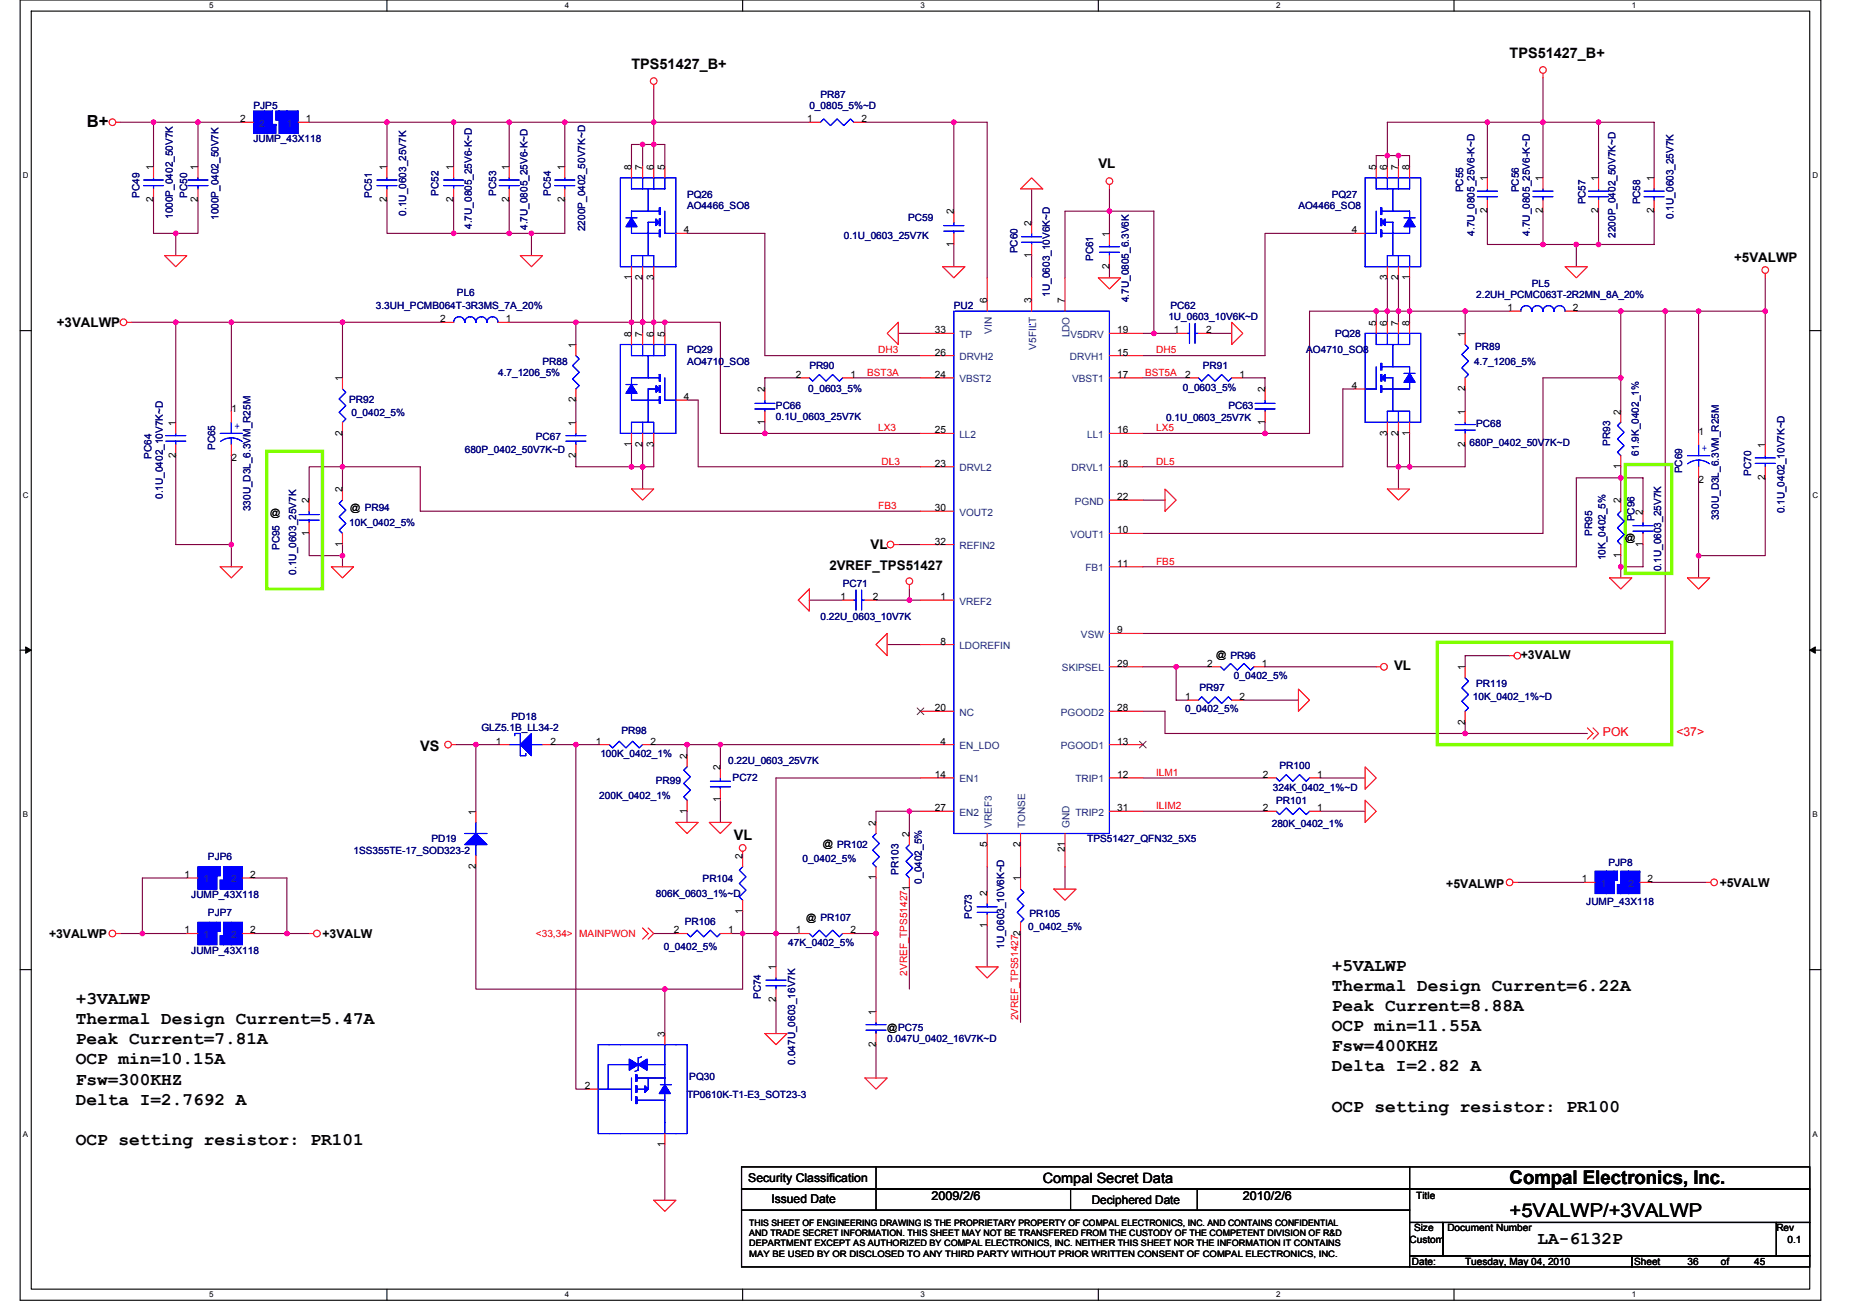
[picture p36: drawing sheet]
<svg xmlns="http://www.w3.org/2000/svg" width="297mm" height="210mm" viewBox="0 0 297 210" stroke-linecap="round" stroke-linejoin="round" font-family="sans-serif">
<defs><g id="words">
<g font-size="3">
<text x="241.5" y="189.4">Compal Electronics, Inc.</text>
<text x="241.5" y="194.8">+5VALWP/+3VALWP</text>
</g>
<g font-size="2.8">
<text x="213" y="155.3">+5VALWP</text>
<text x="12.1" y="160.6">+3VALWP</text>
<text x="213" y="158.5">Thermal Design Current=6.22A</text>
<text x="213" y="161.7">Peak Current=8.88A</text>
<text x="12.1" y="163.8">Thermal Design Current=5.47A</text>
<text x="12.1" y="167.1">Peak Current=7.81A</text>
<text x="213" y="165">OCP min=11.55A</text>
<text x="12.1" y="170.3">OCP min=10.15A</text>
<text x="12.1" y="173.5">Fsw=300KHZ</text>
<text x="213" y="168.2">Fsw=400KHZ</text>
<text x="213" y="171.4">Delta I=2.82 A</text>
<text x="12.1" y="176.7">Delta I=2.7692 A</text>
<text x="213" y="177.9">OCP setting resistor: PR100</text>
<text x="12.1" y="183.2">OCP setting resistor: PR101</text>
<text x="245.9" y="199">LA-6132P</text>
</g>
<text font-size="2.7" x="13.9" y="20.4">B+</text>
<g font-size="2.3">
<text x="101" y="11">TPS51427_B+</text>
<text x="241.5" y="9.2">TPS51427_B+</text>
<text x="67.2" y="120.2">VS</text>
<text x="117.4" y="134.4">VL</text>
<text x="166.8" y="189.3">Compal Secret Data</text>
</g>
<g font-size="2.1">
<text x="175.7" y="26.8">VL</text>
<text x="277.4" y="41.9">+5VALWP</text>
<text x="9.1" y="52.2">+3VALWP</text>
<text x="139.2" y="87.8">VL</text>
<text x="132.7" y="91.2">2VREF_TPS51427</text>
<text x="223" y="107.2">VL</text>
</g>
<g font-size="2">
<text x="243.3" y="105.4">+3VALW</text>
<text x="231.3" y="142.1">+5VALWP</text>
<text x="275.1" y="141.9">+5VALW</text>
<text x="7.8" y="150.1">+3VALWP</text>
<text x="51.6" y="150.1">+3VALW</text>
<text x="149" y="192">2009/2/6</text>
<text x="198.8" y="192">2010/2/6</text>
</g>
<g font-size="2" fill="#f00">
<text x="256.4" y="117.7">POK</text>
<text x="268.1" y="117.7">&lt;37&gt;</text>
</g>
<g font-size="1.9">
<text x="119.7" y="189.1">Security Classification</text>
<text x="123.4" y="192.5">Issued Date</text>
<text x="174.6" y="192.7">Deciphered Date</text>
</g>
<g font-size="1.6" fill="#000080">
<text x="40.6" y="17.4">PJP5</text>
<text x="129.5" y="17.4">0_0805_5%~D</text>
<text x="131.2" y="15.7">PR87</text>
<text x="40.6" y="22.8">JUMP_43X118</text>
<text x="22.3" y="31.6" transform="rotate(-90 22.3 31.6)">PC49</text>
<text x="27.6" y="35" transform="rotate(-90 27.6 35)">1000P_0402_50V7K</text>
<text x="29.9" y="31.6" transform="rotate(-90 29.9 31.6)">PC50</text>
<text x="34.9" y="35.2" transform="rotate(-90 34.9 35.2)">1000P_0402_50V7K</text>
<text x="59.5" y="31.6" transform="rotate(-90 59.5 31.6)">PC51</text>
<text x="65" y="34.5" transform="rotate(-90 65 34.5)">0.1U_0603_25V7K</text>
<text x="70.1" y="31.3" transform="rotate(-90 70.1 31.3)">PC52</text>
<text x="79.4" y="31.3" transform="rotate(-90 79.4 31.3)">PC53</text>
<text x="88.1" y="31.3" transform="rotate(-90 88.1 31.3)">PC54</text>
<text x="109.9" y="31.7">PQ26</text>
<text x="109.9" y="33.4">AO4466_SO8</text>
<text x="145.3" y="35.4">PC59</text>
<text x="207.7" y="33.4">AO4466_SO8</text>
<text x="213" y="31.7">PQ27</text>
<text x="234.1" y="30.8" transform="rotate(-90 234.1 30.8)">PC55</text>
<text x="243" y="30.8" transform="rotate(-90 243 30.8)">PC56</text>
<text x="253.6" y="32.7" transform="rotate(-90 253.6 32.7)">PC57</text>
<text x="262.3" y="32.7" transform="rotate(-90 262.3 32.7)">PC58</text>
<text x="267.7" y="35" transform="rotate(-90 267.7 35)">0.1U_0603_25V7K</text>
<text x="75.5" y="36.6" transform="rotate(-90 75.5 36.6)">4.7U_0805_25V6-K~D</text>
<text x="84.4" y="36.8" transform="rotate(-90 84.4 36.8)">4.7U_0805_25V6-K~D</text>
<text x="93.6" y="37" transform="rotate(-90 93.6 37)">2200P_0402_50V7K~D</text>
<text x="135" y="38.2">0.1U_0603_25V7K</text>
<text x="162.8" y="40.5" transform="rotate(-90 162.8 40.5)">PC60</text>
<text x="174.9" y="41.8" transform="rotate(-90 174.9 41.8)">PC61</text>
<text x="235.8" y="37.7" transform="rotate(-90 235.8 37.7)">4.7U_0805_25V6-K~D</text>
<text x="244.7" y="37.7" transform="rotate(-90 244.7 37.7)">4.7U_0805_25V6-K~D</text>
<text x="258.4" y="38" transform="rotate(-90 258.4 38)">2200P_0402_50V7K~D</text>
<text x="73.1" y="47.3">PL6</text>
<text x="167.9" y="47.5" transform="rotate(-90 167.9 47.5)">1U_0603_10V6K~D</text>
<text x="236.1" y="47.7">2.2UH_PCMC063T-2R2MN_8A_20%</text>
<text x="245" y="45.9">PL5</text>
<text x="60.1" y="49.4">3.3UH_PCMB064T-3R3MS_7A_20%</text>
<text x="152.6" y="49.4">PU2</text>
<text x="180.5" y="48.4" transform="rotate(-90 180.5 48.4)">4.7U_0805_6.3V6K</text>
<text x="186.9" y="51.2">1U_0603_10V6K~D</text>
<text x="187.2" y="49.4">PC62</text>
<text x="213.6" y="53.9">PQ28</text>
<text x="86.8" y="58.3">PR88</text>
<text x="109.9" y="56.5">PQ29</text>
<text x="109.9" y="58.3">AO4710_SO8</text>
<text x="129.5" y="59">PR90</text>
<text x="192.4" y="59">PR91</text>
<text x="208.9" y="56.5">AO4710_SO8</text>
<text x="235.8" y="58.3">4.7_1206_5%</text>
<text x="236" y="56">PR89</text>
<text x="55.8" y="64.5">PR92</text>
<text x="79.7" y="60.1">4.7_1206_5%</text>
<text x="124.1" y="65.4">PC66</text>
<text x="129.3" y="62.8">0_0603_5%</text>
<text x="189.2" y="62.6">0_0603_5%</text>
<text x="196.5" y="65.4">PC63</text>
<text x="56.2" y="66.5">0_0402_5%</text>
<text x="85.7" y="70.4">PC67</text>
<text x="124.1" y="67.2">0.1U_0603_25V7K</text>
<text x="186.5" y="67.4">0.1U_0603_25V7K</text>
<text x="235.1" y="71.3">680P_0402_50V7K~D</text>
<text x="236.1" y="68.3">PC68</text>
<text x="257.5" y="71.3" transform="rotate(-90 257.5 71.3)">PR93</text>
<text x="24.3" y="73.4" transform="rotate(-90 24.3 73.4)">PC64</text>
<text x="34.4" y="72" transform="rotate(-90 34.4 72)">PC65</text>
<text x="74.3" y="72.5">680P_0402_50V7K~D</text>
<text x="262.2" y="72.9" transform="rotate(-90 262.2 72.9)">61.9K_0402_1%</text>
<text x="269.1" y="75.7" transform="rotate(-90 269.1 75.7)">PC69</text>
<text x="280.1" y="76.1" transform="rotate(-90 280.1 76.1)">PC70</text>
<text x="26" y="79.8" transform="rotate(-90 26 79.8)">0.1U_0402_10V7K~D</text>
<text x="40.1" y="81.8" transform="rotate(-90 40.1 81.8)">330U_D3L_6.3VM_R25M</text>
<text x="261.4" y="83.4" transform="rotate(-90 261.4 83.4)">PC96</text>
<text x="275" y="83.2" transform="rotate(-90 275 83.2)">330U_D3L_6.3VM_R25M</text>
<text x="285.4" y="82.1" transform="rotate(-90 285.4 82.1)">0.1U_0402_10V7K~D</text>
<text x="44.7" y="88" transform="rotate(-90 44.7 88)">PC95</text>
<text x="55.8" y="84.1">10K_0402_5%</text>
<text x="254.7" y="85.7" transform="rotate(-90 254.7 85.7)">PR95</text>
<text x="256.8" y="89.6" transform="rotate(-90 256.8 89.6)">10K_0402_5%</text>
<text x="47.4" y="91.9" transform="rotate(-90 47.4 91.9)">0.1U_0603_25V7K</text>
<text x="134.8" y="93.9">PC71</text>
<text x="265.7" y="91.4" transform="rotate(-90 265.7 91.4)">0.1U_0603_25V7K</text>
<text x="131.2" y="99.2">0.22U_0603_10V7K</text>
<text x="189.6" y="114">0_0402_5%</text>
<text x="191.9" y="110.6">PR97</text>
<text x="197.4" y="108.6">0_0402_5%</text>
<text x="235.6" y="112">10K_0402_1%~D</text>
<text x="236.1" y="109.9">PR119</text>
<text x="77" y="117">GLZ5.1B_LL34-2</text>
<text x="81.8" y="115.2">PD18</text>
<text x="99.4" y="117.4">PR98</text>
<text x="96" y="121.1">100K_0402_1%</text>
<text x="104.9" y="125.4">PR99</text>
<text x="116.5" y="122.2">0.22U_0603_25V7K</text>
<text x="117.2" y="125">PC72</text>
<text x="204.7" y="123">PR100</text>
<text x="95.9" y="127.8">200K_0402_1%</text>
<text x="203.6" y="126.6">324K_0402_1%~D</text>
<text x="204.1" y="128.6">PR101</text>
<text x="33.3" y="137.6">PJP6</text>
<text x="56.6" y="136.6">1SS355TE-17_SOD323-2</text>
<text x="69" y="134.8">PD19</text>
<text x="128.4" y="138">0_0402_5%</text>
<text x="173.9" y="134.8">TPS51427_QFN32_5X5</text>
<text x="203.4" y="132.3">280K_0402_1%</text>
<text x="30.6" y="143.7">JUMP_43X118</text>
<text x="104.9" y="143.5">806K_0603_1%~D</text>
<text x="112.4" y="141.2">PR104</text>
<text x="143.7" y="139.9" transform="rotate(-90 143.7 139.9)">PR103</text>
<text x="147.5" y="141.4" transform="rotate(-90 147.5 141.4)">0_0402_5%</text>
<text x="257.3" y="138.5">PJP8</text>
<text x="33.3" y="146.5">PJP7</text>
<text x="109.5" y="147.9">PR106</text>
<text x="155.5" y="147" transform="rotate(-90 155.5 147)">PC73</text>
<text x="164.5" y="148.8">0_0402_5%</text>
<text x="164.7" y="146.7">PR105</text>
<text x="253.7" y="144.7">JUMP_43X118</text>
<text x="30.6" y="152.6">JUMP_43X118</text>
<text x="106.2" y="152">0_0402_5%</text>
<text x="126.1" y="151.3">47K_0402_5%</text>
<text x="160.6" y="151.8" transform="rotate(-90 160.6 151.8)">1U_0603_10V6K~D</text>
<text x="121.7" y="159.8" transform="rotate(-90 121.7 159.8)">PC74</text>
<text x="141.9" y="166.8">0.047U_0402_16V7K~D</text>
<text x="110.3" y="172.8">PQ30</text>
<text x="127.2" y="170.3" transform="rotate(-90 127.2 170.3)">0.047U_0603_16V7K</text>
<text x="109.9" y="175.7">TP0610K-T1-E3_SOT23-3</text>
</g>
<g font-size="1.6">
<text x="38.4" y="19.6">2</text>
<text x="48.9" y="19.6">1</text>
<text x="129.1" y="19.6">1</text>
<text x="137.8" y="19.6">2</text>
<text x="24.6" y="27.2" transform="rotate(-90 24.6 27.2)">1</text>
<text x="31.7" y="27.2" transform="rotate(-90 31.7 27.2)">1</text>
<text x="61.9" y="27.2" transform="rotate(-90 61.9 27.2)">1</text>
<text x="72.6" y="27.2" transform="rotate(-90 72.6 27.2)">1</text>
<text x="81.4" y="27.2" transform="rotate(-90 81.4 27.2)">1</text>
<text x="90.3" y="27.2" transform="rotate(-90 90.3 27.2)">1</text>
<text x="101" y="27.2" transform="rotate(-90 101 27.2)">8</text>
<text x="102.8" y="27.2" transform="rotate(-90 102.8 27.2)">7</text>
<text x="104.6" y="27.2" transform="rotate(-90 104.6 27.2)">6</text>
<text x="106.3" y="27.2" transform="rotate(-90 106.3 27.2)">5</text>
<text x="220.1" y="27.2" transform="rotate(-90 220.1 27.2)">5</text>
<text x="221.9" y="27.2" transform="rotate(-90 221.9 27.2)">6</text>
<text x="223.7" y="27.2" transform="rotate(-90 223.7 27.2)">7</text>
<text x="225.5" y="27.2" transform="rotate(-90 225.5 27.2)">8</text>
<text x="237.9" y="29" transform="rotate(-90 237.9 29)">1</text>
<text x="246.8" y="29" transform="rotate(-90 246.8 29)">1</text>
<text x="255.7" y="29" transform="rotate(-90 255.7 29)">1</text>
<text x="264.6" y="29" transform="rotate(-90 264.6 29)">1</text>
<text x="24.6" y="32.4" transform="rotate(-90 24.6 32.4)">2</text>
<text x="31.7" y="32.4" transform="rotate(-90 31.7 32.4)">2</text>
<text x="61.9" y="32.4" transform="rotate(-90 61.9 32.4)">2</text>
<text x="72.6" y="32.4" transform="rotate(-90 72.6 32.4)">2</text>
<text x="81.4" y="32.4" transform="rotate(-90 81.4 32.4)">2</text>
<text x="90.3" y="32.4" transform="rotate(-90 90.3 32.4)">2</text>
<text x="152.6" y="34.3" transform="rotate(-90 152.6 34.3)">2</text>
<text x="237.9" y="34.1" transform="rotate(-90 237.9 34.1)">2</text>
<text x="246.8" y="34.1" transform="rotate(-90 246.8 34.1)">2</text>
<text x="255.7" y="34.1" transform="rotate(-90 255.7 34.1)">2</text>
<text x="264.6" y="34.1" transform="rotate(-90 264.6 34.1)">2</text>
<text x="109.4" y="37.3">4</text>
<text x="152.6" y="39.5" transform="rotate(-90 152.6 39.5)">1</text>
<text x="165" y="41.3" transform="rotate(-90 165 41.3)">1</text>
<text x="165" y="36.1" transform="rotate(-90 165 36.1)">2</text>
<text x="177.5" y="37.9" transform="rotate(-90 177.5 37.9)">1</text>
<text x="216.2" y="37.3">4</text>
<text x="101" y="44.8" transform="rotate(-90 101 44.8)">1</text>
<text x="102.8" y="44.8" transform="rotate(-90 102.8 44.8)">2</text>
<text x="104.6" y="44.8" transform="rotate(-90 104.6 44.8)">3</text>
<text x="177.5" y="43" transform="rotate(-90 177.5 43)">2</text>
<text x="221.9" y="44.8" transform="rotate(-90 221.9 44.8)">3</text>
<text x="223.7" y="44.8" transform="rotate(-90 223.7 44.8)">2</text>
<text x="225.5" y="44.8" transform="rotate(-90 225.5 44.8)">1</text>
<text x="70.4" y="51.6">2</text>
<text x="80.9" y="51.6">1</text>
<text x="101" y="53.9" transform="rotate(-90 101 53.9)">8</text>
<text x="102.8" y="53.9" transform="rotate(-90 102.8 53.9)">7</text>
<text x="104.6" y="53.9" transform="rotate(-90 104.6 53.9)">6</text>
<text x="106.3" y="53.9" transform="rotate(-90 106.3 53.9)">5</text>
<text x="149.5" y="53.3">33</text>
<text x="157.9" y="48.5" transform="rotate(-90 157.9 48.5)">6</text>
<text x="165" y="48.5" transform="rotate(-90 165 48.5)">3</text>
<text x="170.3" y="48.5" transform="rotate(-90 170.3 48.5)">7</text>
<text x="178.7" y="53.3">19</text>
<text x="187.8" y="53.3">1</text>
<text x="192.9" y="53.3">2</text>
<text x="220.1" y="52.1" transform="rotate(-90 220.1 52.1)">5</text>
<text x="221.9" y="52.1" transform="rotate(-90 221.9 52.1)">6</text>
<text x="223.7" y="52.1" transform="rotate(-90 223.7 52.1)">7</text>
<text x="225.5" y="52.1" transform="rotate(-90 225.5 52.1)">8</text>
<text x="234.4" y="53.9" transform="rotate(-90 234.4 53.9)">1</text>
<text x="241.1" y="49.8">1</text>
<text x="251.6" y="49.8">2</text>
<text x="92.1" y="55.7" transform="rotate(-90 92.1 55.7)">1</text>
<text x="149.5" y="56.9">26</text>
<text x="178.7" y="56.9">15</text>
<text x="37" y="66">1</text>
<text x="54.8" y="61" transform="rotate(-90 54.8 61)">1</text>
<text x="92.1" y="64.4" transform="rotate(-90 92.1 64.4)">2</text>
<text x="109.4" y="64">4</text>
<text x="122.3" y="62.8" transform="rotate(-90 122.3 62.8)">2</text>
<text x="127.3" y="60.4">2</text>
<text x="136" y="60.4">1</text>
<text x="149.5" y="60.4">24</text>
<text x="178.7" y="60.4">17</text>
<text x="189.5" y="60.4">2</text>
<text x="198.3" y="60.4">1</text>
<text x="202.4" y="62.8" transform="rotate(-90 202.4 62.8)">2</text>
<text x="216.2" y="62.2">4</text>
<text x="234.4" y="62.6" transform="rotate(-90 234.4 62.6)">2</text>
<text x="28.1" y="68.1" transform="rotate(-90 28.1 68.1)">1</text>
<text x="54.8" y="69.7" transform="rotate(-90 54.8 69.7)">2</text>
<text x="92.1" y="68.1" transform="rotate(-90 92.1 68.1)">1</text>
<text x="101" y="71.5" transform="rotate(-90 101 71.5)">1</text>
<text x="102.8" y="71.5" transform="rotate(-90 102.8 71.5)">2</text>
<text x="104.6" y="71.5" transform="rotate(-90 104.6 71.5)">3</text>
<text x="122.3" y="67.9" transform="rotate(-90 122.3 67.9)">1</text>
<text x="149.5" y="69.3">25</text>
<text x="178.7" y="69.3">16</text>
<text x="202.4" y="67.9" transform="rotate(-90 202.4 67.9)">1</text>
<text x="221.9" y="69.7" transform="rotate(-90 221.9 69.7)">3</text>
<text x="223.7" y="69.7" transform="rotate(-90 223.7 69.7)">2</text>
<text x="225.5" y="69.7" transform="rotate(-90 225.5 69.7)">1</text>
<text x="234.4" y="71.5" transform="rotate(-90 234.4 71.5)">2</text>
<text x="234.4" y="66.3" transform="rotate(-90 234.4 66.3)">1</text>
<text x="259.2" y="66.3" transform="rotate(-90 259.2 66.3)">2</text>
<text x="271.7" y="69.5">1</text>
<text x="282.4" y="71.7" transform="rotate(-90 282.4 71.7)">1</text>
<text x="28.1" y="73.3" transform="rotate(-90 28.1 73.3)">2</text>
<text x="37" y="73.8">2</text>
<text x="92.1" y="73.3" transform="rotate(-90 92.1 73.3)">2</text>
<text x="149.5" y="74.7">23</text>
<text x="178.7" y="74.7">18</text>
<text x="259.2" y="75" transform="rotate(-90 259.2 75)">1</text>
<text x="271.7" y="77.3">2</text>
<text x="282.4" y="76.8" transform="rotate(-90 282.4 76.8)">2</text>
<text x="43.2" y="82.5">@</text>
<text x="49.4" y="80.5" transform="rotate(-90 49.4 80.5)">2</text>
<text x="54.8" y="78.8" transform="rotate(-90 54.8 78.8)">2</text>
<text x="56" y="81.8">@ PR94</text>
<text x="149.5" y="81.8">30</text>
<text x="178.7" y="80">22</text>
<text x="259.2" y="80.5" transform="rotate(-90 259.2 80.5)">2</text>
<text x="262.8" y="82.3" transform="rotate(-90 262.8 82.3)">2</text>
<text x="49.4" y="85.7" transform="rotate(-90 49.4 85.7)">1</text>
<text x="54.8" y="87.5" transform="rotate(-90 54.8 87.5)">1</text>
<text x="149.5" y="87.1">32</text>
<text x="178.7" y="85.3">10</text>
<text x="259.2" y="89.3" transform="rotate(-90 259.2 89.3)">1</text>
<text x="260" y="86.6">@</text>
<text x="262.8" y="87.5" transform="rotate(-90 262.8 87.5)">1</text>
<text x="178.7" y="90.7">11</text>
<text x="134.4" y="96">1</text>
<text x="139.6" y="96">2</text>
<text x="150.4" y="96">1</text>
<text x="178.7" y="101.3">9</text>
<text x="150.4" y="103.1">8</text>
<text x="178.7" y="106.7">29</text>
<text x="193.1" y="106.7">2</text>
<text x="194.5" y="105.3">@ PR96</text>
<text x="201.8" y="106.7">1</text>
<text x="234.4" y="107.2" transform="rotate(-90 234.4 107.2)">1</text>
<text x="149.5" y="113.8">20</text>
<text x="178.7" y="113.8">28</text>
<text x="189.5" y="112">1</text>
<text x="198.3" y="112">2</text>
<text x="79.3" y="119.1">1</text>
<text x="88" y="119.1">2</text>
<text x="95.3" y="119.1">1</text>
<text x="104" y="119.1">2</text>
<text x="150.4" y="119.1">4</text>
<text x="178.7" y="119.1">13</text>
<text x="234.4" y="115.9" transform="rotate(-90 234.4 115.9)">2</text>
<text x="109.9" y="121.4" transform="rotate(-90 109.9 121.4)">2</text>
<text x="115.2" y="123.2" transform="rotate(-90 115.2 123.2)">2</text>
<text x="149.5" y="124.5">14</text>
<text x="178.7" y="124.5">12</text>
<text x="202" y="124.5">2</text>
<text x="210.7" y="124.5">1</text>
<text x="76.1" y="130.3" transform="rotate(-90 76.1 130.3)">1</text>
<text x="109.9" y="130.2" transform="rotate(-90 109.9 130.2)">1</text>
<text x="115.2" y="128.4" transform="rotate(-90 115.2 128.4)">1</text>
<text x="149.5" y="129.8">27</text>
<text x="178.7" y="129.8">31</text>
<text x="202" y="129.8">2</text>
<text x="210.7" y="129.8">1</text>
<text x="118.8" y="137.4" transform="rotate(-90 118.8 137.4)">2</text>
<text x="131.6" y="135.5">@ PR102</text>
<text x="140.1" y="132.1" transform="rotate(-90 140.1 132.1)">2</text>
<text x="145.5" y="133.9" transform="rotate(-90 145.5 133.9)">2</text>
<text x="157.9" y="135.5" transform="rotate(-90 157.9 135.5)">5</text>
<text x="163.2" y="135.5" transform="rotate(-90 163.2 135.5)">2</text>
<text x="170.3" y="136.4" transform="rotate(-90 170.3 136.4)">21</text>
<text x="29.5" y="140.5">1</text>
<text x="40" y="140.5">2</text>
<text x="76.1" y="139" transform="rotate(-90 76.1 139)">2</text>
<text x="140.1" y="140.8" transform="rotate(-90 140.1 140.8)">1</text>
<text x="157.9" y="143.3" transform="rotate(-90 157.9 143.3)">2</text>
<text x="163.2" y="141" transform="rotate(-90 163.2 141)">1</text>
<text x="253" y="141.2">1</text>
<text x="263.5" y="141.2">2</text>
<text x="29.5" y="149.3">1</text>
<text x="40" y="149.3">2</text>
<text x="107.8" y="149.3">2</text>
<text x="116.5" y="149.3">1</text>
<text x="118.8" y="146.2" transform="rotate(-90 118.8 146.2)">1</text>
<text x="127.3" y="149.3">1</text>
<text x="128.9" y="147.4">@ PR107</text>
<text x="136" y="149.3">2</text>
<text x="157.9" y="148.5" transform="rotate(-90 157.9 148.5)">1</text>
<text x="124.1" y="155.2" transform="rotate(-90 124.1 155.2)">1</text>
<text x="124.1" y="160.4" transform="rotate(-90 124.1 160.4)">2</text>
<text x="106.3" y="165.9" transform="rotate(-90 106.3 165.9)">3</text>
<text x="140.1" y="167.5" transform="rotate(-90 140.1 167.5)">2</text>
<text x="140.1" y="162.3" transform="rotate(-90 140.1 162.3)">1</text>
<text x="141.9" y="165">@PC75</text>
<text x="93.5" y="174.2">2</text>
<text x="106.3" y="183.5" transform="rotate(-90 106.3 183.5)">1</text>
<text x="226.5" y="191.9">Title</text>
<text x="226.2" y="197">Size</text>
<text x="231.5" y="197">Document Number</text>
<text x="284.1" y="197">Rev</text>
<text x="225.5" y="198.8">Custom</text>
<text x="225.8" y="202.3">Date:</text>
<text x="234.4" y="202.3">Tuesday, May 04, 2010</text>
<text x="261.4" y="202.3">Sheet</text>
<text x="269.9" y="202.3">36</text>
<text x="275.3" y="202.3">of</text>
<text x="280.6" y="202.3">45</text>
<text x="285.9" y="198.8">0.1</text>
</g>
<g font-size="1.6" fill="#004080">
<text x="41.4" y="20.3">2</text>
<text x="45.9" y="20.3">1</text>
<text x="158.6" y="53.4" transform="rotate(-90 158.6 53.4)">VIN</text>
<text x="171.1" y="54" transform="rotate(-90 171.1 54)">LDO</text>
<text x="153.5" y="57.6">DRVH2</text>
<text x="153.5" y="54.1">TP</text>
<text x="165.8" y="56" transform="rotate(-90 165.8 56)">V5FILT</text>
<text x="171.1" y="57.6">DRVH1</text>
<text x="171.2" y="54.1">V5DRV</text>
<text x="153.5" y="61.2">VBST2</text>
<text x="171.5" y="61.2">VBST1</text>
<text x="153.5" y="70.1">LL2</text>
<text x="173.9" y="70.1">LL1</text>
<text x="153.5" y="75.4">DRVL2</text>
<text x="171.4" y="75.4">DRVL1</text>
<text x="153.5" y="82.5">VOUT2</text>
<text x="171.9" y="80.7">PGND</text>
<text x="153.5" y="87.8">REFIN2</text>
<text x="171.2" y="86.1">VOUT1</text>
<text x="173.6" y="91.4">FB1</text>
<text x="153.5" y="96.7">VREF2</text>
<text x="153.5" y="103.8">LDOREFIN</text>
<text x="169.9" y="107.4">SKIPSEL</text>
<text x="172.9" y="102.1">VSW</text>
<text x="153.5" y="114.5">NC</text>
<text x="153.5" y="119.8">EN_LDO</text>
<text x="169.7" y="119.8">PGOOD1</text>
<text x="169.7" y="114.5">PGOOD2</text>
<text x="153.5" y="125.2">EN1</text>
<text x="172" y="125.2">TRIP1</text>
<text x="153.5" y="130.5">EN2</text>
<text x="172" y="130.5">TRIP2</text>
<text x="158.6" y="132.5" transform="rotate(-90 158.6 132.5)">VREF3</text>
<text x="164" y="132.5" transform="rotate(-90 164 132.5)">TONSE</text>
<text x="171.1" y="132.5" transform="rotate(-90 171.1 132.5)">GND</text>
<text x="32.6" y="141.2">1</text>
<text x="37" y="141.2">2</text>
<text x="256.1" y="141.9">1</text>
<text x="260.5" y="141.9">2</text>
<text x="32.6" y="150.1">1</text>
<text x="37" y="150.1">2</text>
</g>
<g font-size="1.6" fill="#f00">
<text x="140.5" y="56.5">DH3</text>
<text x="184.9" y="56.5">DH5</text>
<text x="138.7" y="60.1">BST3A</text>
<text x="183.2" y="60.1">BST5A</text>
<text x="140.5" y="69">LX3</text>
<text x="184.9" y="69">LX5</text>
<text x="141" y="74.3">DL3</text>
<text x="184.9" y="74.3">DL5</text>
<text x="140.5" y="81.4">FB3</text>
<text x="184.9" y="90.3">FB5</text>
<text x="184.9" y="124.1">ILM1</text>
<text x="184.9" y="129.4">ILIM2</text>
<text x="85.7" y="149.9">&lt;33,34&gt;</text>
<text x="92.7" y="149.9">MAINPWON</text>
<text x="145.1" y="156.1" transform="rotate(-90 145.1 156.1)">2VREF_TPS514271</text>
<text x="162.9" y="163.2" transform="rotate(-90 162.9 163.2)">2VREF_TPS514272</text>
</g>
<g font-size="1.6" fill="#00f">
<text x="37.5" y="68.7">+</text>
<text x="272.2" y="72.2">+</text>
</g>
<g font-size="1.4">
<text x="119.9" y="196.1">THIS SHEET OF ENGINEERING DRAWING IS THE PROPRIETARY PROPERTY OF COMPAL ELECTRONICS, INC. AND CONTAINS CONFIDENTIAL</text>
<text x="119.9" y="197.8">AND TRADE SECRET INFORMATION. THIS SHEET MAY NOT BE TRANSFERED FROM THE CUSTODY OF THE COMPETENT DIVISION OF R&amp;D</text>
<text x="119.9" y="199.4">DEPARTMENT EXCEPT AS AUTHORIZED BY COMPAL ELECTRONICS, INC. NEITHER THIS SHEET NOR THE INFORMATION IT CONTAINS</text>
<text x="119.9" y="201">MAY BE USED BY OR DISCLOSED TO ANY THIRD PARTY WITHOUT PRIOR WRITTEN CONSENT OF COMPAL ELECTRONICS, INC.</text>
</g>
<g font-size="1.3">
<text x="33.4" y="1.3">5</text>
<text x="90.3" y="1.3">4</text>
<text x="147.2" y="1.3">3</text>
<text x="204.1" y="1.3">2</text>
<text x="261" y="1.3">1</text>
<text x="3.7" y="28.5">D</text>
<text x="289.9" y="28.5">D</text>
<text x="3.7" y="79.6">C</text>
<text x="289.9" y="79.6">C</text>
<text x="3.7" y="130.7">B</text>
<text x="289.9" y="130.7">B</text>
<text x="3.7" y="181.8">A</text>
<text x="289.9" y="181.8">A</text>
<text x="33.4" y="207.6">5</text>
<text x="90.3" y="207.6">4</text>
<text x="147.2" y="207.6">3</text>
<text x="204.1" y="207.6">2</text>
<text x="261" y="207.6">1</text>
</g>
</g></defs>
<path d="M3.2 0h288.1v208h-288.1zM5 1.8h284.5v204.4h-284.5z" fill="none" stroke="#000" stroke-width=".18"/>
<g fill="#fff">
<path d="M33.4 .2h.8v1.4h-.8z"/>
<path d="M33.4 206.4h.8v1.4h-.8z"/>
</g>
<path d="M61.9 0v1.8M61.9 206.2v1.8" fill="none" stroke="#000" stroke-width=".18"/>
<g fill="#fff">
<path d="M90.3 .2h.8v1.4h-.8z"/>
<path d="M90.3 206.4h.8v1.4h-.8z"/>
</g>
<path d="M118.8 0v1.8M118.8 206.2v1.8" fill="none" stroke="#000" stroke-width=".18"/>
<g fill="#fff">
<path d="M147.2 .2h.7v1.4h-.7z"/>
<path d="M147.2 206.4h.7v1.4h-.7z"/>
</g>
<path d="M175.7 0v1.8M175.7 206.2v1.8" fill="none" stroke="#000" stroke-width=".18"/>
<g fill="#fff">
<path d="M204.1 .2h.7v1.4h-.7z"/>
<path d="M204.1 206.4h.7v1.4h-.7z"/>
</g>
<path d="M232.6 0v1.8M232.6 206.2v1.8" fill="none" stroke="#000" stroke-width=".18"/>
<g fill="#fff">
<path d="M261 .2h.7v1.4h-.7z"/>
<path d="M261 206.4h.7v1.4h-.7z"/>
<path d="M3.7 27.3h.9v1.5h-.9z"/>
<path d="M289.9 27.3h.9v1.5h-.9z"/>
<path d="M3.7 78.5h.9v1.4h-.9z"/>
<path d="M289.9 78.5h.9v1.4h-.9z"/>
</g>
<path d="M3.2 52.9h1.8M289.5 52.9h1.8" fill="none" stroke="#000" stroke-width=".18"/>
<g fill="#fff">
<path d="M3.7 129.6h.8v1.4h-.8z"/>
<path d="M289.9 129.6h.9v1.4h-.9z"/>
</g>
<path d="M3.2 104h1.8M289.5 104h1.8" fill="none" stroke="#000" stroke-width=".18"/>
<path d="M4.1 103.5l.9 .5-.9 .5zM289.5 104l.9-.5v1z" fill="#000" stroke="#000" stroke-width=".16"/>
<g fill="#fff">
<path d="M3.7 180.7h.8v1.4h-.8z"/>
<path d="M289.9 180.7h.9v1.4h-.9z"/>
</g>
<g fill="none" stroke="#000" stroke-width=".18">
<path d="M3.2 155.1h1.8M289.5 155.1h1.8M118.6 186.7h106.9v3.5h-106.9zM118.6 190.2h106.9v3.4h-106.9zM118.6 193.6h106.9v9.1h-106.9zM140.1 186.7v6.9M171.2 190.2v3.4M191.5 190.2v3.4M225.5 186.7h64v3.5h-64zM225.5 190.2h64v5.4h-64zM225.5 195.6h5.3v5.3h-5.3zM230.8 195.6h53.3v5.3h-53.3z"/>
<path d="M284.1 195.6h5.4v5.3h-5.4zM225.5 200.9h35.5v1.8h-35.5zM261 200.9h28.5v1.8h-28.5z"/>
</g>
<g fill="none" stroke="#800040" stroke-width=".18">
<path d="M19.2 19.6h5.4v7.1M24.6 19.6h14.2M31.7 19.6v7.1M49.4 19.6h12.5v7.1M61.9 19.6h67.6M72.6 19.6v7.1M81.5 19.6v7.1M90.3 19.6v7.1M104.6 14.2v12.5M138.3 19.6h19.6v24.8M152.6 19.6v14.2M237.9 19.6v8.8"/>
<path d="M246.8 12.4v16M255.7 19.6v8.8M24.6 32v5.3h3.5M28.1 37.3v3.6M31.7 32v5.3h-3.6M61.9 32v5.3h10.7M72.6 32v5.3M81.5 32v5.3M85 37.3v3.6M90.3 32v5.3h-17.7M101 26.7v-3.6h5.3v3.6M102.8 23.1v3.6"/>
<path d="M109.9 37.3h12.4v19.6h24.9M152.6 39.1v3.6M165 30.2v5.4M177.5 30.2v7.1M216.6 37.3h-14.2v19.6h-19.6M220.1 26.7v-1.8h5.4v1.8M221.9 26.7v-7.1h42.7v8.8M223.7 24.9v1.8M237.9 33.8v5.3h8.9M246.8 33.8v5.3M252.1 39.1v3.6M255.7 33.8v5.3"/>
<path d="M264.6 33.8v5.3h-17.8M21 51.6h49.8M28.1 51.6v16M37 51.6v14.2M54.8 51.6v8.9M81.5 51.6h24.8M92.1 51.6v3.5M101 44.4v8.9M102.8 44.4v8.9M104.6 44.4v8.9M106.3 53.3v-1.7h8.9v17.7h32M143.7 53.3h3.5"/>
<path d="M165 40.9v3.5M170.4 44.4v-10.6h14.2v19.5h-1.8M177.5 42.7v1.7M184.6 53.3h3.5M193.5 53.3h3.5M220.1 51.6v-1.8h-10.6v19.5h-26.7M220.1 49.8h21.4M221.9 44.4v7.2M223.7 44.4v7.2M225.5 44.4v7.2M234.4 49.8v3.5M252.1 49.8h30.3"/>
<path d="M259.3 49.8v16M266.4 49.8v51.5h-83.6M271.7 49.8v19.5M282.4 44.4v26.7M28.1 72.9v14.2h8.9M37 72.9v17.8M54.8 69.3v8.9M92.1 72.9v1.8h8.9M92.1 64v3.6M101 71.1v3.6M102.8 71.1v3.6h-1.8M104.6 71.1v3.6h-1.8v3.5"/>
<path d="M109.9 64h1.8v10.7h35.5M122.3 67.6v1.7M127.7 60.5h-5.4v1.7M136.6 60.5h10.6M182.8 60.5h7.1M198.8 60.5h3.6v1.7M202.4 67.6v1.7M216.6 62.2h-1.8v12.5h-32M221.9 69.3v5.4h12.5v-3.6M223.7 69.3v8.9M225.5 69.3v5.4M234.4 62.2v3.6"/>
<path d="M259.3 60.5h-12.5v24.8h-64M259.3 74.7v5.3M271.7 76.5v12.4h10.7v-12.4M49.4 80v-5.3h17.8v7.1h80M49.4 85.3v3.6h5.4M54.8 87.1v3.6M129.5 96h5.3M140.1 96h7.1M143.7 87.1h3.5M145.5 94.2v1.8M182.8 80h3.6M259.3 88.9v3.6"/>
<path d="M262.8 81.8v-5.3h-10.7v14.2h-69.3M262.8 87.1v3.6h-3.5M271.7 88.9v3.6M72.9 119.1h6.8M76.1 119.1v10.7M88.6 119.1h7.1M92.1 119.1v55.1h1.8M104.6 119.1h42.6M109.9 119.1v1.8M115.2 119.1v3.6M141.9 103.1h5.3M182.8 113.8h3.6v3.5h48v-1.7"/>
<path d="M182.8 106.7h10.7M188.1 106.7v5.3h1.8M198.8 112h8.9M202.4 106.7h17.7M234.4 117.3h19.5M241.5 104.9h-7.1v1.8M76.1 138.7v19.5h30.2M109.9 129.8v1.8M115.2 128v3.6M145.5 129.8v3.5M147.2 129.8h-7.1v1.8M147.2 124.5h-23.1v30.2"/>
<path d="M157.9 138.7v4.1M163.2 138.7v1.8M170.4 138.7v3.5M182.8 129.8h19.6M182.8 124.5h19.6M211.2 129.8h7.2M211.2 124.5h7.2M19.2 149.4h10.7M29.9 140.5h-7.1v8.9M40.6 149.4h8.8M40.6 140.5h5.3v8.9M104.6 149.4h3.5"/>
<path d="M106.3 158.2v7.2M117 149.4h10.7M118.8 145.8v12.4h-12.5M136.6 149.4h3.5M140.1 140.5v21.3M145.5 142.2v16M157.9 148.1v6.6M163.2 149.4v14.2M242.7 141.2h10.7M264.1 141.2h8.8M124.1 160v5.4M140.1 167.1v5.4"/>
<path d="M106.3 183.1v8.9"/>
</g>
<g fill="#f0f" stroke="#f0f" stroke-width=".18">
<circle cx="152.6" cy="19.6" r=".35"/>
<circle cx="106.3" cy="51.6" r=".35"/>
<circle cx="145.5" cy="96" r=".35"/>
<circle cx="140.1" cy="149.3" r=".35"/>
<circle cx="102.8" cy="74.7" r=".35"/>
<circle cx="221.9" cy="24.9" r=".35"/>
<circle cx="259.2" cy="60.4" r=".35"/>
<circle cx="37" cy="87.1" r=".35"/>
<circle cx="37" cy="51.6" r=".35"/>
<circle cx="54.8" cy="74.7" r=".35"/>
<circle cx="115.2" cy="119.1" r=".35"/>
<circle cx="109.9" cy="119.1" r=".35"/>
<circle cx="76.1" cy="119.1" r=".35"/>
<circle cx="271.7" cy="49.8" r=".35"/>
<circle cx="271.7" cy="88.9" r=".35"/>
<circle cx="234.4" cy="49.8" r=".35"/>
<circle cx="202.4" cy="69.3" r=".35"/>
<circle cx="104.6" cy="19.6" r=".35"/>
<circle cx="90.3" cy="19.6" r=".35"/>
<circle cx="282.4" cy="49.8" r=".35"/>
<circle cx="101" cy="74.7" r=".35"/>
<circle cx="72.6" cy="19.6" r=".35"/>
<circle cx="81.4" cy="19.6" r=".35"/>
<circle cx="81.4" cy="37.3" r=".35"/>
<circle cx="255.7" cy="19.6" r=".35"/>
<circle cx="246.8" cy="19.6" r=".35"/>
<circle cx="246.8" cy="39.1" r=".35"/>
<circle cx="252.1" cy="39.1" r=".35"/>
<circle cx="237.9" cy="19.6" r=".35"/>
<circle cx="223.7" cy="49.8" r=".35"/>
<circle cx="223.7" cy="74.7" r=".35"/>
<circle cx="221.9" cy="49.8" r=".35"/>
<circle cx="188.1" cy="106.7" r=".35"/>
<circle cx="259.2" cy="49.8" r=".35"/>
<circle cx="124.1" cy="149.3" r=".35"/>
<circle cx="259.2" cy="76.5" r=".35"/>
<circle cx="184.6" cy="53.3" r=".35"/>
<circle cx="122.3" cy="69.3" r=".35"/>
<circle cx="223.7" cy="24.9" r=".35"/>
<circle cx="54.8" cy="51.6" r=".35"/>
<circle cx="85" cy="37.3" r=".35"/>
<circle cx="266.4" cy="49.8" r=".35"/>
<circle cx="104.6" cy="23.1" r=".35"/>
<circle cx="177.5" cy="33.8" r=".35"/>
<circle cx="102.8" cy="51.6" r=".35"/>
<circle cx="104.6" cy="51.6" r=".35"/>
<circle cx="234.4" cy="117.3" r=".35"/>
<circle cx="145.5" cy="129.8" r=".35"/>
<circle cx="118.8" cy="149.3" r=".35"/>
<circle cx="61.9" cy="19.6" r=".35"/>
<circle cx="106.3" cy="158.2" r=".35"/>
<circle cx="220.1" cy="49.8" r=".35"/>
<circle cx="92.1" cy="119.1" r=".35"/>
<circle cx="72.6" cy="37.3" r=".35"/>
<circle cx="101" cy="51.6" r=".35"/>
<circle cx="92.1" cy="51.6" r=".35"/>
<circle cx="102.8" cy="23.1" r=".35"/>
<circle cx="225.5" cy="49.8" r=".35"/>
<circle cx="225.5" cy="74.7" r=".35"/>
<circle cx="31.7" cy="19.6" r=".35"/>
<circle cx="24.6" cy="19.6" r=".35"/>
<circle cx="28.1" cy="37.3" r=".35"/>
<circle cx="255.7" cy="39.1" r=".35"/>
<circle cx="28.1" cy="51.6" r=".35"/>
<circle cx="45.9" cy="149.3" r=".35"/>
<circle cx="22.8" cy="149.3" r=".35"/>
<circle cx="54.8" cy="88.9" r=".35"/>
<circle cx="259.2" cy="90.7" r=".35"/>
</g>
<g fill="none" stroke="#f00" stroke-width=".18">
<path d="M18.5 19.6h.7M38.8 19.6h1.8M47.7 19.6h1.7M104.6 13.5v.7M129.5 19.6h1.7M136.6 19.6h1.7M246.8 11.7v.7M24.6 26.7v1.7M24.6 30.2v1.8M31.7 26.7v1.7M31.7 30.2v1.8M61.9 26.7v1.7"/>
<path d="M61.9 30.2v1.8M72.6 26.7v1.7M72.6 30.2v1.8M81.5 26.7v1.7M81.5 30.2v1.8M90.3 26.7v1.7M90.3 30.2v1.8M101 26.7v1.7M102.8 26.7v1.7M104.6 26.7v1.7M106.3 26.7v1.7M108.1 37.3h1.8"/>
<path d="M152.6 33.8v1.8M152.6 37.3v1.8M163.2 30.2l1.8-1.8 1.8 1.8zM165 35.6v1.7M165 39.1v1.8M177.5 29.5v.7M177.5 37.3v1.8M216.6 37.3h1.8M220.1 26.7v1.7M221.9 26.7v1.7M223.7 26.7v1.7M225.5 26.7v1.7"/>
<path d="M237.9 28.4v1.8M237.9 32v1.8M246.8 28.4v1.8M246.8 32v1.8M255.7 28.4v1.8M255.7 32v1.8M264.6 28.4v1.8M264.6 32v1.8M20.3 51.6h.7M26.3 40.9h3.6l-1.8 1.8zM70.8 51.6h1.8M79.7 51.6h1.8"/>
<path d="M83.2 40.9h3.6l-1.8 1.8zM92.1 55.1v1.8M101 42.7v1.7M101 53.3v1.8M102.8 42.7v1.7M102.8 53.3v1.8M104.6 42.7v1.7M104.6 53.3v1.8M106.3 53.3v1.8M141.9 53.3l1.8-1.7v3.5zM147.2 56.9h5.4M147.2 53.3h5.4"/>
<path d="M150.8 42.7h3.6l-1.8 1.7zM157.9 44.4v5.4M165 44.4v5.4M170.4 44.4v5.4M175.7 44.4h3.5l-1.7 1.8zM177.5 40.9v1.8M177.5 56.9h5.3M177.5 53.3h5.3M188.1 53.3h1.8M191.7 53.3h1.8M197 51.6l1.8 1.7-1.8 1.8zM220.1 51.6v1.7"/>
<path d="M221.9 42.7v1.7M221.9 51.6v1.7M223.7 42.7v1.7M223.7 51.6v1.7M225.5 42.7v1.7M225.5 51.6v1.7M234.4 53.3v1.8M241.5 49.8h1.8M250.4 42.7h3.5l-1.8 1.7zM250.4 49.8h1.7M282.4 43.7v.7M28.1 67.6v1.7"/>
<path d="M28.1 71.1v1.8M37 65.8v1.8M37 71.1v1.8M54.8 60.5v1.7M54.8 67.6v1.7M54.8 78.2v1.8M92.1 62.2v1.8M92.1 67.6v1.7M92.1 71.1v1.8M101 78.2h3.6l-1.8 1.8zM101 69.3v1.8M102.8 69.3v1.8"/>
<path d="M104.6 69.3v1.8M108.1 64h1.8M122.3 62.2v1.8M122.3 65.8v1.8M127.7 60.5h1.8M134.8 60.5h1.8M147.2 60.5h5.4M147.2 69.3h5.4M147.2 74.7h5.4M177.5 60.5h5.3M177.5 69.3h5.3M177.5 74.7h5.3"/>
<path d="M186.4 78.2l1.7 1.8-1.7 1.8zM189.9 60.5h1.8M197 60.5h1.8M202.4 62.2v1.8M202.4 65.8v1.8M216.6 62.2h1.8M221.9 78.2h3.6l-1.8 1.8zM221.9 67.6v1.7M223.7 67.6v1.7M225.5 67.6v1.7M234.4 60.5v1.7M234.4 65.8v1.8"/>
<path d="M234.4 69.3v1.8M259.3 65.8v1.8M259.3 72.9v1.8M271.7 69.3v1.8M271.7 74.7v1.8M282.4 71.1v1.8M282.4 74.7v1.8M35.2 90.7h3.6l-1.8 1.8zM49.4 80v1.8M49.4 83.6v1.7M53 90.7h3.6l-1.8 1.8zM54.8 85.3v1.8"/>
<path d="M129.5 94.2v3.6l-1.8-1.8zM134.8 96h1.8M138.3 96h1.8M143 87.1h.7M145.5 93.5v.7M147.2 87.1h5.4M147.2 81.8h5.4M147.2 96h5.4M177.5 85.3h5.3M177.5 80h5.3M177.5 90.7h5.3M257.5 92.5h3.5l-1.7 1.7z"/>
<path d="M259.3 80v1.8M259.3 87.1v1.8M262.8 81.8v1.8M262.8 85.3v1.8M269.9 92.5h3.6l-1.8 1.7zM72.2 119.1h.7M79.7 119.1h1.8M86.8 119.1h1.8M95.7 119.1h1.8M102.8 119.1h1.8M141.9 101.3v3.6l-1.8-1.8zM147.2 119.1h5.4"/>
<path d="M147.2 103.1h5.4M147.2 113.8h5.4M177.5 106.7h5.3M177.5 119.1h5.3M177.5 113.8h5.3M177.5 101.3h5.3M189.9 112h1.8M193.5 106.7h1.7M197 112h1.8M200.6 106.7h1.8M207.7 110.2l1.8 1.8-1.8 1.8zM220.1 106.7h.7"/>
<path d="M234.4 106.7v1.8M234.4 113.8v1.8M241.5 104.9h.7M253.9 116.5l.9 .8-.9 .9M254.8 116.5l.9 .8-.9 .9M76.1 129.8v1.8M76.1 136.9v1.8M108.1 131.6h3.6l-1.8 1.7zM109.9 120.9v1.8M109.9 128v1.8M113.5 131.6h3.5l-1.8 1.7zM115.2 122.7v1.8"/>
<path d="M115.2 126.2v1.8M118.8 136.2v2.5M140.1 131.6v1.7M140.1 138.7v1.8M145.5 133.3v1.8M147.2 124.5h5.4M147.2 129.8h5.4M157.9 133.3v5.4M163.2 133.3v5.4M170.4 133.3v5.4M177.5 124.5h5.3M177.5 129.8h5.3"/>
<path d="M202.4 124.5h1.7M202.4 129.8h1.7M209.5 124.5h1.7M209.5 129.8h1.7M218.4 128l1.7 1.8-1.7 1.8zM218.4 122.7l1.7 1.8-1.7 1.7zM18.5 149.4h.7M29.9 140.5h1.8M29.9 149.4h1.8M38.8 140.5h1.8M38.8 149.4h1.8M49.4 149.4h.8"/>
<path d="M102.8 148.5l.9 .9-.9 .8M103.7 148.5l.9 .9-.9 .8M108.1 149.4h1.8M115.2 149.4h1.8M118.8 144v1.8M124.1 154.7v1.8M124.1 158.2v1.8M127.7 149.4h1.8M134.8 149.4h1.8M145.5 140.5v1.7M156.1 154.7h3.6l-1.8 1.8zM157.9 142.8v1.8"/>
<path d="M157.9 146.3v1.8M163.2 140.5v1.7M163.2 147.6v1.8M168.6 142.2h3.5l-1.7 1.8zM242 141.2h.7M253.4 141.2h1.8M262.3 141.2h1.8M272.9 141.2h.8M93.9 174.2h1.8M106.3 165.4v1.7M122.3 165.4h3.6l-1.8 1.7zM138.3 172.5h3.6l-1.8 1.7z"/>
<path d="M140.1 161.8v1.8M140.1 165.4v1.7M104.6 192h3.5l-1.8 1.8zM106.3 181.4v1.7"/>
<circle cx="18" cy="19.6" r=".53"/>
<circle cx="104.6" cy="13" r=".53"/>
<circle cx="246.8" cy="11.2" r=".53"/>
<circle cx="177.5" cy="29" r=".53"/>
<circle cx="19.8" cy="51.6" r=".53"/>
<circle cx="282.4" cy="43.2" r=".53"/>
<circle cx="142.4" cy="87.1" r=".53"/>
<circle cx="145.5" cy="93" r=".53"/>
<circle cx="71.7" cy="119.1" r=".53"/>
<circle cx="221.4" cy="106.7" r=".53"/>
<circle cx="242.7" cy="104.9" r=".53"/>
<circle cx="118.8" cy="135.7" r=".53"/>
<circle cx="18" cy="149.3" r=".53"/>
<circle cx="50.7" cy="149.3" r=".53"/>
<circle cx="241.5" cy="141.2" r=".53"/>
<circle cx="274.2" cy="141.2" r=".53"/>
</g>
<path d="M42.7 72.2h8.9v22h-8.9zM260 74.3h7.4v17.4h-7.4zM229.9 102.8h37.5v16.3h-37.5z" fill="none" stroke="#80ff00" stroke-width=".53"/>
<g fill="none" stroke="#00f" stroke-width=".18">
<path d="M131.2 19.6l.6-.6 1 1.1 1.1-1.1 1.1 1.1 1-1.1 .6 .6M23 29.7h3.2M23 28.8h3.2M24.6 28.4v.4M24.6 29.7v.5M30.1 29.7h3.2M30.1 28.8h3.2M31.7 28.4v.4M31.7 29.7v.5M60.3 29.7h3.2M60.3 28.8h3.2M61.9 28.4v.4"/>
<path d="M61.9 29.7v.5M71 29.7h3.2M71 28.8h3.2M72.6 28.4v.4M72.6 29.7v.5M79.9 29.7h3.2M79.9 28.8h3.2M81.5 28.4v.4M81.5 29.7v.5M88.7 29.7h3.2M88.7 28.8h3.2M90.3 28.4v.4"/>
<path d="M90.3 29.7v.5M99.2 28.4h8.9v14.3h-8.9zM100.1 34.8h1.8M101 28.4v1.8h5.3v-1.8M101 36.3v1h4.5M102.8 28.4v1.8M103.7 30.2v3.6M104.6 28.4v1.8M104.9 35.6h-1.2v5.3M105.5 36.8h.1v1.1h-.1zM105.5 35h.1v1.1h-.1zM105.5 33.2h.1v1.1h-.1z"/>
<path d="M105.5 33.8h-4.5v1M106.3 33.8v3.5h1.8M151 36.1h3.2M151 37h3.2M152.6 35.6v.5M152.6 37v.3M163.4 37.9h3.2M163.4 38.8h3.2M165 37.3v.6M165 38.8v.3M175.9 39.5h3.2M177.5 39.1v.4"/>
<path d="M218.4 28.4h8.8v14.3h-8.8zM220.1 28.4v1.8h5.4v-1.8M220.1 33.8v3.5h-1.7M220.8 36.8h.2v1.1h-.2zM220.8 35h.2v1.1h-.2zM220.8 33.2h.2v1.1h-.2zM221 33.8h4.5v1M221.6 35.6h1.2v5.3M221.9 28.4v1.8M222.8 30.2v3.6M223.7 28.4v1.8M224.6 34.8h1.8"/>
<path d="M225.5 36.3v1h-4.5M236.3 31.5h3.2M236.3 30.6h3.2M237.9 30.2v.4M237.9 31.5v.5M245.2 31.5h3.2M245.2 30.6h3.2M246.8 30.2v.4M246.8 31.5v.5M254.1 31.5h3.2M254.1 30.6h3.2M255.7 30.2v.4"/>
<path d="M255.7 31.5v.5M263 31.5h3.2M263 30.6h3.2M264.6 30.2v.4M264.6 31.5v.5M72.6 51.6a.88 .88 0 0 1 .9-.9 .88 .88 0 0 1 .8 .9 .88 .88 0 0 1 .9-.9 .88 .88 0 0 1 .9 .9 .88 .88 0 0 1 .9-.9 .88 .88 0 0 1 .9 .9 .88 .88 0 0 1 .9-.9 .88 .88 0 0 1 .9 .9M92.1 56.9l.6 .5-1.1 1.1 1.1 1.1-1.1 1 1.1 1.1-.6 .5M99.2 55.1h8.9v14.2h-8.9zM101 55.1v1.8h5.3v-1.8M102.8 40.9h-1.8v1.8M102.8 40.9v1.8M102.8 55.1v1.8"/>
<path d="M102.8 40.9h1.8v1.8M103.7 56.9v3.6M104.6 55.1v1.8M152.6 49.8v83.5h24.9v-83.5h-24.7M164.7 51.9h.1M175.9 40.4h3.2M177.5 40.4v.5M189.9 53.3h.4M190.3 51.7v3.2M191.2 53.3h.5M191.2 51.7v3.2M218.4 53.3h8.8v14.3h-8.8z"/>
<path d="M220.1 58.7v3.5h-1.7M220.1 53.3v1.8h5.4v-1.8M220.8 59.2v-1.1h.2v1.1M221 58.7h4.5v1M221.9 53.3v1.8M222.8 55.1v3.6M223.7 40.9h1.8v1.8M223.7 40.9v1.8M223.7 53.3v1.8M223.7 40.9h-1.8v1.8M224.6 59.7h1.8M234.4 55.1l.5 .6-1.1 1 1.1 1.1-1.1 1.1 1.1 1-.5 .6"/>
<path d="M243.3 49.8a.88 .88 0 0 1 .8-.9 .88 .88 0 0 1 .9 .9 .88 .88 0 0 1 .9-.9 .88 .88 0 0 1 .9 .9 .88 .88 0 0 1 .9-.9 .88 .88 0 0 1 .9 .9 .88 .88 0 0 1 .9-.9 .88 .88 0 0 1 .9 .9M26.5 70.6h3.2M26.5 69.7h3.2M28.1 69.3v.4M28.1 70.6v.5M35.2 69.3h3.6M35.3 70.6l1-.5h.7l1.1 .2 .6 .3M37 67.6v1.7M37 70.1v1M54.8 62.2l.5 .6-1.1 1 1.1 1.1-1.1 1.1 1.1 1-.5 .6M90.5 70.6h3.2M90.5 69.7h3.2"/>
<path d="M92.1 69.3v.4M92.1 70.6v.5M100.1 61.5h1.8M101 62.9v1.1h4.5M101 69.3v-1.7h3.6v1.7M102.8 67.6v1.7M104.9 62.2h-1.2v5.4M105.5 64.5v-1h.1v1M105.5 61v-1.1h.1v1.1M105.5 62.8v-1.1h.1v1.1M105.5 60.5h-4.5v1M106.3 60.5v3.5h1.8"/>
<path d="M120.7 64.5h3.2M120.7 65.4h3.2M122.3 64v.5M122.3 65.4v.4M129.5 60.5l.5 .5 1.1-1.1 1 1.1 1.1-1.1 1.1 1.1 .5-.5M191.7 60.5l.5 .5 1.1-1.1 1.1 1.1 1-1.1 1.1 1.1 .5-.5M200.8 64.5h3.2M200.8 65.4h3.2M202.4 64v.5M202.4 65.4v.4M220.8 62.8v-1.1h.2v1.1M220.8 61v-1.1h.2v1.1"/>
<path d="M221.6 60.5h1.2v5.3M221.9 67.6v-1.8h3.6v1.8M223.7 65.8v1.8M225.5 61.2v1h-4.5M232.8 68.8h3.2M232.8 67.9h3.2M234.4 67.6v.3M234.4 68.8v.5M259.3 67.6l-.6 .5 1.1 1.1-1.1 1 1.1 1.1-1.1 1.1 .6 .5M269.9 72.9h3.6M270 74.2l1-.5 .7-.1 1.1 .2 .6 .4M271.7 71.1v1.8"/>
<path d="M271.7 73.6v1.1M280.8 74.1h3.2M280.8 73.3h3.2M282.4 72.9v.4M282.4 74.1v.6M47.8 82.3h3.2M47.8 83.2h3.2M49.4 81.8v.5M49.4 83.2v.4M54.8 80l-.6 .5 1.1 1.1-1.1 1.1 1.1 1-1.1 1.1 .6 .5M136.6 96h.3M136.9 94.4v3.2"/>
<path d="M137.8 96h.5M137.8 94.4v3.2M259.3 81.8l-.6 .5 1.1 1.1-1.1 1.1 1.1 1-1.1 1.1 .6 .5M261.2 84.1h3.2M261.2 85h3.2M262.8 83.6v.5M262.8 85v.3M81.5 119.1h1.7M82.3 117.7v-.4h.9v3.6h.9v-.4M85 119.1h1.8M97.5 119.1l.5 .6 1.1-1.1 1 1.1 1.1-1.1 1.1 1.1 .5-.6M191.7 112l.5-.5 1.1 1 1.1-1 1 1 1.1-1 .5 .5"/>
<path d="M195.2 106.7l.6 .5 1-1.1 1.1 1.1 1.1-1.1 1 1.1 .6-.5M234.4 108.5l.5 .5-1.1 1.1 1.1 1-1.1 1.1 1.1 1.1-.5 .5M74.3 133.3h3.6M76.1 131.6v1.7M76.1 135.1v1.8M109.9 122.7l-.5 .5 1 1.1-1 1 1 1.1-1 1.1 .5 .5M113.6 125h3.2M113.6 125.9h3.2M115.2 124.5v.5M115.2 125.9v.3M118.8 138.7l-.5 .5 1 1.1-1 1.1 1 1-1 1.1 .5 .5M140.1 133.3l-.5 .6 1.1 1.1-1.1 1 1.1 1.1-1.1 1.1 .5 .5"/>
<path d="M145.5 135.1l-.6 .6 1.1 1-1.1 1.1 1.1 1.1-1.1 1 .6 .6M204.1 124.5l.6 .5 1-1.1 1.1 1.1 1.1-1.1 1 1.1 .6-.5M204.1 129.8l.6 .5 1-1 1.1 1 1.1-1 1 1 .6-.5M109.9 149.4l.5 .5 1.1-1.1 1.1 1.1 1-1.1 1.1 1.1 .5-.5M122.5 157.7h3.2M122.5 156.8h3.2M124.1 156.5v.3M124.1 157.7v.5M129.5 149.4l.5 .5 1.1-1.1 1 1.1 1.1-1.1 1.1 1.1 .5-.5M156.3 145.1h3.2M156.3 146h3.2M157.9 144.6v.5"/>
<path d="M157.9 146v.3M163.2 142.2l.6 .6-1.1 1 1.1 1.1-1.1 1.1 1.1 1-.6 .6M95.7 167.1h14.2v14.3h-14.2zM95.7 174.2h5.3M100.7 170.3h-3.4v3.9M101 172.5v3.5M101.7 175.5h.2v1.1h-.2zM101.7 173.7h.2v1.1h-.2zM101.7 171.9h.2v1.1h-.2zM101.9 176h4.4v5.4M101.9 174.2h1.2M101.9 172.5h4.4"/>
<path d="M102.6 169.1l-.5 .2v1.9l-.6 .2M103.5 170.3h2.8M103.7 172.5v1.7M105.6 173.5h1.8M106.3 167.1v6.4M106.3 175v1M138.5 164.8h3.2M138.5 163.9h3.2M140.1 163.6v.3M140.1 164.8v.6"/>
</g>
<g fill="#00f" stroke="#00f" stroke-width=".18">
<path d="M101 61.5l.9 1.4h-1.8z" fill-rule="evenodd"/>
<path d="M104.9 61.7l.6 .5-.6 .6z" fill-rule="evenodd"/>
<path d="M101 61.5l.9 1.4h-1.8z" fill-rule="evenodd"/>
<path d="M104.9 61.7l.6 .5-.6 .6z" fill-rule="evenodd"/>
<path d="M255.2 139.4v3.6h1.7v-3.6z" fill-rule="evenodd"/>
<path d="M256.9 139.4v3.6h1.3v-3.6z" fill-rule="evenodd"/>
<path d="M258.2 139.4v1.4h.5v-1.4z" fill-rule="evenodd"/>
<path d="M258.7 141.5v1.5h.6v-1.5z" fill-rule="evenodd"/>
<path d="M259.3 139.4v3.6h1.2v-3.6z" fill-rule="evenodd"/>
<path d="M260.5 139.4v3.6h1.8v-3.6z" fill-rule="evenodd"/>
<path d="M255.2 139.4v3.6h1.7v-3.6z" fill-rule="evenodd"/>
<path d="M256.9 139.4v3.6h1.3v-3.6z" fill-rule="evenodd"/>
<path d="M258.2 139.4v1.4h.5v-1.4z" fill-rule="evenodd"/>
<path d="M258.7 141.5v1.5h.6v-1.5z" fill-rule="evenodd"/>
<path d="M259.3 139.4v3.6h1.2v-3.6z" fill-rule="evenodd"/>
<path d="M260.5 139.4v3.6h1.8v-3.6z" fill-rule="evenodd"/>
<path d="M83.2 119.1l1.8-1.8v3.6z" fill-rule="evenodd"/>
<path d="M83.2 119.1l1.8-1.8v3.6z" fill-rule="evenodd"/>
<path d="M106.3 173.5l.9 1.5h-1.7z" fill-rule="evenodd"/>
<path d="M103.1 173.7l.6 .5-.6 .6z" fill-rule="evenodd"/>
<path d="M100.7 169.4l1.4 .9-1.4 .9z" fill-rule="evenodd"/>
<path d="M102.1 170.3l1.4-.9v1.8z" fill-rule="evenodd"/>
<path d="M106.3 173.5l.9 1.5h-1.7z" fill-rule="evenodd"/>
<path d="M103.1 173.7l.6 .5-.6 .6z" fill-rule="evenodd"/>
<path d="M100.7 169.4l1.4 .9-1.4 .9z" fill-rule="evenodd"/>
<path d="M102.1 170.3l1.4-.9v1.8z" fill-rule="evenodd"/>
<path d="M225.5 59.7l.9 1.5h-1.8z" fill-rule="evenodd"/>
<path d="M221 60.5l.6-.6v1.1z" fill-rule="evenodd"/>
<path d="M225.5 59.7l.9 1.5h-1.8z" fill-rule="evenodd"/>
<path d="M221 60.5l.6-.6v1.1z" fill-rule="evenodd"/>
<path d="M45.9 17.8v3.5h1.8v-3.5z" fill-rule="evenodd"/>
<path d="M44.6 17.8v3.5h1.3v-3.5z" fill-rule="evenodd"/>
<path d="M44.1 17.8v1.4h.5v-1.4z" fill-rule="evenodd"/>
<path d="M43.6 19.9v1.4h.5v-1.4z" fill-rule="evenodd"/>
<path d="M42.3 17.8v3.5h1.3v-3.5z" fill-rule="evenodd"/>
<path d="M40.6 17.8v3.5h1.7v-3.5z" fill-rule="evenodd"/>
<path d="M45.9 17.8v3.5h1.8v-3.5z" fill-rule="evenodd"/>
<path d="M44.6 17.8v3.5h1.3v-3.5z" fill-rule="evenodd"/>
<path d="M44.1 17.8v1.4h.5v-1.4z" fill-rule="evenodd"/>
<path d="M43.6 19.9v1.4h.5v-1.4z" fill-rule="evenodd"/>
<path d="M42.3 17.8v3.5h1.3v-3.5z" fill-rule="evenodd"/>
<path d="M40.6 17.8v3.5h1.7v-3.5z" fill-rule="evenodd"/>
<path d="M76.1 133.3l1.8 1.8h-3.6z" fill-rule="evenodd"/>
<path d="M76.1 133.3l1.8 1.8h-3.6z" fill-rule="evenodd"/>
<path d="M225.5 34.8l.9 1.5h-1.8z" fill-rule="evenodd"/>
<path d="M221 35.6l.6-.6v1.1z" fill-rule="evenodd"/>
<path d="M225.5 34.8l.9 1.5h-1.8z" fill-rule="evenodd"/>
<path d="M221 35.6l.6-.6v1.1z" fill-rule="evenodd"/>
<path d="M31.7 138.7v3.5h1.7v-3.5z" fill-rule="evenodd"/>
<path d="M33.4 138.7v3.5h1.3v-3.5z" fill-rule="evenodd"/>
<path d="M34.7 138.7v1.4h.5v-1.4z" fill-rule="evenodd"/>
<path d="M35.2 140.8v1.4h.6v-1.4z" fill-rule="evenodd"/>
<path d="M35.8 138.7v3.5h1.2v-3.5z" fill-rule="evenodd"/>
<path d="M37 138.7v3.5h1.8v-3.5z" fill-rule="evenodd"/>
<path d="M31.7 138.7v3.5h1.7v-3.5z" fill-rule="evenodd"/>
<path d="M33.4 138.7v3.5h1.3v-3.5z" fill-rule="evenodd"/>
<path d="M34.7 138.7v1.4h.5v-1.4z" fill-rule="evenodd"/>
<path d="M35.2 140.8v1.4h.6v-1.4z" fill-rule="evenodd"/>
<path d="M35.8 138.7v3.5h1.2v-3.5z" fill-rule="evenodd"/>
<path d="M37 138.7v3.5h1.8v-3.5z" fill-rule="evenodd"/>
<path d="M31.7 147.6v3.5h1.7v-3.5z" fill-rule="evenodd"/>
<path d="M33.4 147.6v3.5h1.3v-3.5z" fill-rule="evenodd"/>
<path d="M34.7 147.6v1.4h.5v-1.4z" fill-rule="evenodd"/>
<path d="M35.2 149.7v1.4h.6v-1.4z" fill-rule="evenodd"/>
<path d="M35.8 147.6v3.5h1.2v-3.5z" fill-rule="evenodd"/>
<path d="M37 147.6v3.5h1.8v-3.5z" fill-rule="evenodd"/>
<path d="M31.7 147.6v3.5h1.7v-3.5z" fill-rule="evenodd"/>
<path d="M33.4 147.6v3.5h1.3v-3.5z" fill-rule="evenodd"/>
<path d="M34.7 147.6v1.4h.5v-1.4z" fill-rule="evenodd"/>
<path d="M35.2 149.7v1.4h.6v-1.4z" fill-rule="evenodd"/>
<path d="M35.8 147.6v3.5h1.2v-3.5z" fill-rule="evenodd"/>
<path d="M37 147.6v3.5h1.8v-3.5z" fill-rule="evenodd"/>
<path d="M101 34.8l.9 1.5h-1.8z" fill-rule="evenodd"/>
<path d="M104.9 35l.6 .6-.6 .5z" fill-rule="evenodd"/>
<path d="M101 34.8l.9 1.5h-1.8z" fill-rule="evenodd"/>
<path d="M104.9 35l.6 .6-.6 .5z" fill-rule="evenodd"/>
</g>
<path d="M146.7 113.3l1.1 1M147.8 113.3l-1.1 1M182.3 118.6l1 1.1M183.3 118.6l-1 1.1" fill="none" stroke="#804000" stroke-width=".16"/>
<use href="#words"/>
</svg>
